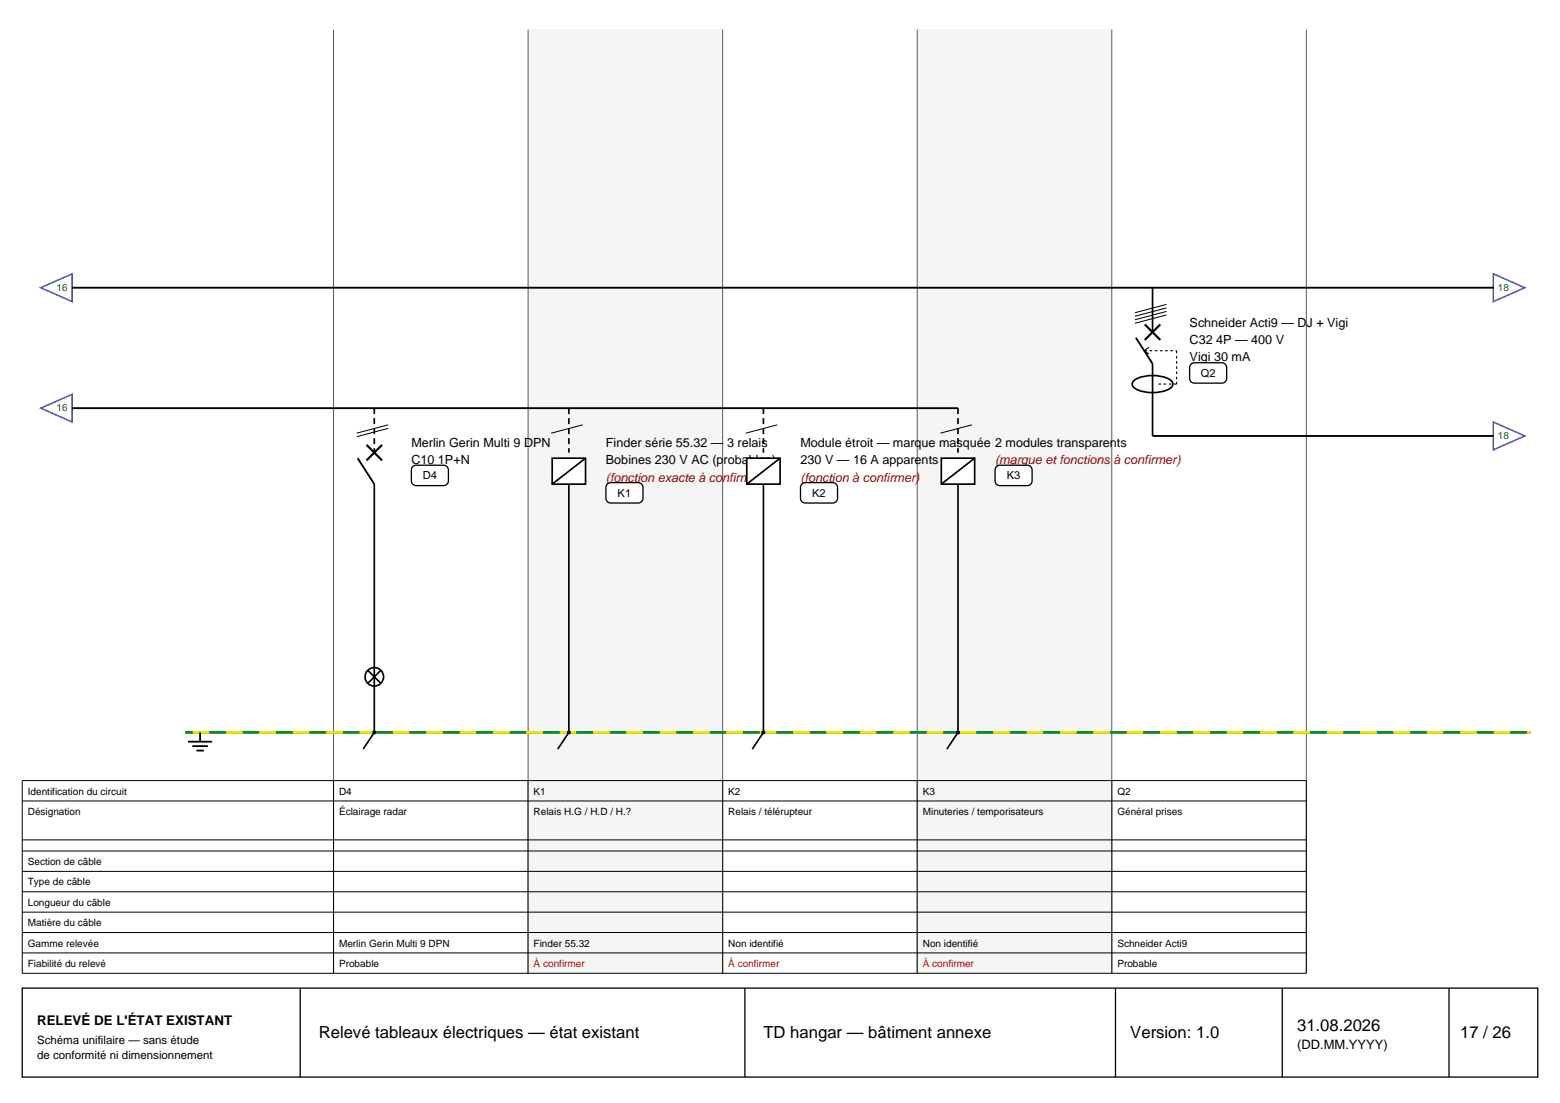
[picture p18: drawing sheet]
<svg xmlns="http://www.w3.org/2000/svg" width="297mm" height="210mm" viewBox="0 0 297 210" stroke-linecap="round" stroke-linejoin="round" font-family="sans-serif">
<defs><g id="words">
<g font-size="3.2">
<text x="60.7" y="197.7">Relevé tableaux électriques — état existant</text>
<text x="145.3" y="197.7">TD hangar — bâtiment annexe</text>
<text x="215.2" y="197.7">Version: 1.0</text>
<text x="246.9" y="196.2">31.08.2026</text>
<text x="278" y="197.7">17 / 26</text>
</g>
<g font-size="2.5">
<text x="7.1" y="195.2">RELEVÉ DE L'ÉTAT EXISTANT</text>
<text x="246.9" y="199.8">(DD.MM.YYYY)</text>
</g>
<g font-size="2.4">
<text x="226.5" y="62.2">Schneider Acti9 — DJ + Vigi</text>
<text x="226.5" y="65.5">C32 4P — 400 V</text>
<text x="226.5" y="68.8">Vigi 30 mA</text>
<text x="78.3" y="85.1">Merlin Gerin Multi 9 DPN</text>
<text x="78.3" y="88.4">C10 1P+N</text>
<text x="115.4" y="85.1">Finder série 55.32 — 3 relais</text>
<text x="115.4" y="88.4">Bobines 230 V AC (probables)</text>
<text x="152.4" y="85.1">Module étroit — marque masquée 2 modules transparents</text>
<text x="152.4" y="88.4">230 V — 16 A apparents</text>
</g>
<g font-size="2.4" fill="#b00000">
<text x="189.4" y="88.4">(marque et fonctions à confirmer)</text>
<text x="115.4" y="91.8">(fonction exacte à confirmer)</text>
<text x="152.4" y="91.8">(fonction à confirmer)</text>
</g>
<g font-size="2.2">
<text x="7.1" y="198.7">Schéma unifilaire — sans étude</text>
<text x="7.1" y="201.5">de conformité ni dimensionnement</text>
</g>
<g font-size="2.1">
<text x="228.6" y="71.8">Q2</text>
<text x="80.5" y="91.3">D4</text>
<text x="117.6" y="94.6">K1</text>
<text x="154.6" y="94.6">K2</text>
<text x="191.7" y="91.3">K3</text>
</g>
<g font-size="1.9" fill="#0f8a2f">
<text x="10.8" y="55.4">16</text>
<text x="285.2" y="55.4">18</text>
<text x="10.8" y="78.3">16</text>
<text x="285.2" y="83.6">18</text>
</g>
<g font-size="1.9">
<text x="5.3" y="151.3">Identification du circuit</text>
<text x="5.3" y="155.2">Désignation</text>
<text x="64.6" y="151.3">D4</text>
<text x="64.6" y="155.2">Éclairage radar</text>
<text x="101.6" y="151.3">K1</text>
<text x="101.6" y="155.2">Relais H.G / H.D / H.?</text>
<text x="138.6" y="151.3">K2</text>
<text x="138.6" y="155.2">Relais / télérupteur</text>
<text x="175.7" y="151.3">K3</text>
<text x="175.7" y="155.2">Minuteries / temporisateurs</text>
<text x="212.7" y="151.3">Q2</text>
<text x="212.7" y="155.2">Général prises</text>
<text x="5.3" y="164.7">Section de câble</text>
<text x="5.3" y="168.6">Type de câble</text>
<text x="5.3" y="172.5">Longueur du câble</text>
<text x="5.3" y="176.3">Matière du câble</text>
<text x="5.3" y="180.2">Gamme relevée</text>
<text x="5.3" y="184.1">Fiabilité du relevé</text>
<text x="64.6" y="180.2">Merlin Gerin Multi 9 DPN</text>
<text x="64.6" y="184.1">Probable</text>
<text x="101.6" y="180.2">Finder 55.32</text>
<text x="138.6" y="180.2">Non identifié</text>
<text x="175.7" y="180.2">Non identifié</text>
<text x="212.7" y="180.2">Schneider Acti9</text>
<text x="212.7" y="184.1">Probable</text>
</g>
<g font-size="1.9" fill="#b00000">
<text x="101.6" y="184.1">À confirmer</text>
<text x="138.6" y="184.1">À confirmer</text>
<text x="175.7" y="184.1">À confirmer</text>
</g>
</g></defs>
<g fill="#f5f5f5">
<path d="M100.5 5.6h37.1v179.7h-37.1z" fill-rule="evenodd"/>
<path d="M174.6 5.6h37.1v179.7h-37.1z" fill-rule="evenodd"/>
</g>
<path d="M63.5 5.6v179.7M100.5 5.6v179.7M137.6 5.6v179.7M174.6 5.6v179.7M211.7 5.6v179.7M248.7 5.6v179.7" fill="none" stroke="#5a5a5a" stroke-width=".19"/>
<g fill="#fff" stroke="#22b" stroke-width=".28">
<path d="M7.8 54.8l6-2.7v5.3z"/>
<path d="M284.3 52.1l6 2.7-6 2.6z"/>
</g>
<path d="M13.8 54.8h270.5" fill="none" stroke="#000" stroke-width=".35"/>
<path d="M7.8 77.7l6-2.6v5.3z" fill="#fff" stroke="#22b" stroke-width=".28"/>
<path d="M13.8 77.7h168.6" fill="none" stroke="#000" stroke-width=".35"/>
<path d="M284.3 80.4l6 2.6-6 2.6z" fill="#fff" stroke="#22b" stroke-width=".28"/>
<path d="M68.1 87.2l3.2 5M219.4 83h64.9" fill="none" stroke="#000" stroke-width=".35"/>
<path d="M71.3 77.7v8.5" fill="none" stroke="#000" stroke-width=".32" stroke-dasharray="1.1 .8" stroke-linecap="butt"/>
<path d="M73.9 80.9l-6 1.6M73.9 81.6l-6 1.5" fill="none" stroke="#000" stroke-width=".19"/>
<path d="M69.8 84.7l2.9 3M72.7 84.7l-2.9 3" fill="none" stroke="#000" stroke-width=".41"/>
<path d="M71.3 92.2v47.2" fill="none" stroke="#000" stroke-width=".32"/>
<path d="M78.6 88.8l.6-.2h5.3a.92 .92 0 0 1 .9 .9v2a.92 .92 0 0 1-.9 1h-5.3a.92 .92 0 0 1-.9-1v-2z" fill-rule="evenodd" fill="#fff" stroke="#000" stroke-width=".25"/>
<g fill="none" stroke="#000" stroke-width=".32">
<path d="M70 127.6l2.5 2.5M72.5 127.6l-2.5 2.5"/>
<circle cx="71.3" cy="128.9" r="1.76"/>
</g>
<path d="M108.3 77.7v8.5" fill="none" stroke="#000" stroke-width=".32" stroke-dasharray="1.1 .8" stroke-linecap="butt"/>
<path d="M110.9 80.9l-5.9 1.6" fill="none" stroke="#000" stroke-width=".19"/>
<path d="M105.1 87.2h6.4v5h-6.4z" fill-rule="evenodd" fill="#fff" stroke="#000" stroke-width=".32"/>
<path d="M108.3 92.2v47.2M111.5 87.2l-6.4 5" fill="none" stroke="#000" stroke-width=".32"/>
<path d="M115.6 92.2l.7-.3h5.2a.92 .92 0 0 1 .9 .9v2.1a.92 .92 0 0 1-.9 .9h-5.2a.92 .92 0 0 1-.9-.9v-2.1z" fill-rule="evenodd" fill="#fff" stroke="#000" stroke-width=".25"/>
<path d="M145.3 77.7v8.5" fill="none" stroke="#000" stroke-width=".32" stroke-dasharray="1.1 .8" stroke-linecap="butt"/>
<path d="M148 80.9l-6 1.6" fill="none" stroke="#000" stroke-width=".19"/>
<path d="M142.2 87.2h6.3v5h-6.3z" fill-rule="evenodd" fill="#fff" stroke="#000" stroke-width=".32"/>
<path d="M145.3 92.2v47.2M148.5 87.2l-6.3 5" fill="none" stroke="#000" stroke-width=".32"/>
<path d="M152.7 92.2l.6-.3h5.2a.92 .92 0 0 1 1 .9v2.1a.92 .92 0 0 1-1 .9h-5.2a.92 .92 0 0 1-.9-.9v-2.1z" fill-rule="evenodd" fill="#fff" stroke="#000" stroke-width=".25"/>
<path d="M182.4 77.7v8.5" fill="none" stroke="#000" stroke-width=".32" stroke-dasharray="1.1 .8" stroke-linecap="butt"/>
<path d="M185 80.9l-6 1.6" fill="none" stroke="#000" stroke-width=".19"/>
<path d="M179.2 87.2h6.4v5h-6.4z" fill-rule="evenodd" fill="#fff" stroke="#000" stroke-width=".32"/>
<path d="M182.4 92.2v47.2M185.6 87.2l-6.4 5" fill="none" stroke="#000" stroke-width=".32"/>
<path d="M189.7 88.8l.7-.2h5.2a.92 .92 0 0 1 .9 .9v2a.92 .92 0 0 1-.9 1h-5.2a.92 .92 0 0 1-1-1v-2z" fill-rule="evenodd" fill="#fff" stroke="#000" stroke-width=".25"/>
<path d="M219.4 54.8v8.4M215.9 72.4a7.1 7.1 0 0 1 7 0 .84 .84 0 0 1 0 1.4 7.1 7.1 0 0 1-7 0 .84 .84 0 0 1 0-1.4zM219.4 69.2v13.8" fill="none" stroke="#000" stroke-width=".32"/>
<path d="M222.1 58l-6 1.5M222.1 58.6l-6 1.6M222.1 59.3l-6 1.6M222.1 60l-6 1.6" fill="none" stroke="#000" stroke-width=".19"/>
<path d="M217.9 61.8l3 2.9M220.9 61.8l-3 2.9" fill="none" stroke="#000" stroke-width=".41"/>
<path d="M216.3 64.3l3.1 4.9" fill="none" stroke="#000" stroke-width=".35"/>
<path d="M217.9 66.8h6.1M224 66.8v6.3M224 73.1h-3.9" fill="none" stroke="#000" stroke-width=".21" stroke-dasharray=".5 .5" stroke-linecap="butt"/>
<path d="M218.7 66.1l-.8 .7 .8 .6" fill="none" stroke="#000" stroke-width=".21"/>
<path d="M226.8 69.3l.6-.2h5.2a.92 .92 0 0 1 .9 .9v2a.92 .92 0 0 1-.9 .9h-5.2a.92 .92 0 0 1-.9-.9v-2z" fill-rule="evenodd" fill="#fff" stroke="#000" stroke-width=".25"/>
<path d="M35.3 139.4h256.1" fill="none" stroke="#0f8a2f" stroke-width=".53"/>
<path d="M36.7 139.4h254.7" fill="none" stroke="#f5e400" stroke-width=".53" stroke-dasharray="3.2 3.2" stroke-linecap="butt"/>
<path d="M38.1 139.4v1.8M35.8 141.2h4.6M36.6 142.1h3M37.4 142.9h1.4" fill="none" stroke="#000" stroke-width=".35"/>
<g fill="#000">
<circle cx="71.3" cy="139.4" r=".39"/>
<circle cx="108.3" cy="139.4" r=".39"/>
<circle cx="145.3" cy="139.4" r=".39"/>
<circle cx="182.4" cy="139.4" r=".39"/>
</g>
<path d="M71.3 139.4l-2.2 3.2M108.3 139.4l-2.1 3.2M145.3 139.4l-2.1 3.2M182.4 139.4l-2.1 3.2" fill="none" stroke="#000" stroke-width=".32"/>
<g fill="#f5f5f5">
<path d="M100.5 148.6h37.1v36.7h-37.1z" fill-rule="evenodd"/>
<path d="M174.6 148.6h37.1v36.7h-37.1z" fill-rule="evenodd"/>
</g>
<g fill="none" stroke="#000" stroke-width=".19">
<path d="M4.2 148.6h244.5v36.7h-244.5zM4.2 152.5h244.5M4.2 159.9h244.5M63.5 148.6v36.7M100.5 148.6v36.7M137.6 148.6v36.7M174.6 148.6v36.7M211.7 148.6v36.7M4.2 162h244.5M4.2 165.9h244.5M4.2 169.8h244.5M4.2 173.7h244.5"/>
<path d="M4.2 177.5h244.5M4.2 181.4h244.5"/>
</g>
<path d="M4.2 188.1h288.6v17h-288.6z" fill-rule="evenodd" fill="#fff" stroke="#000" stroke-width=".25"/>
<path d="M57.1 188.1v17M141.8 188.1v17M212.4 188.1v17M244.1 188.1v17M275.9 188.1v17" fill="none" stroke="#000" stroke-width=".25"/>
<use href="#words"/>
</svg>
